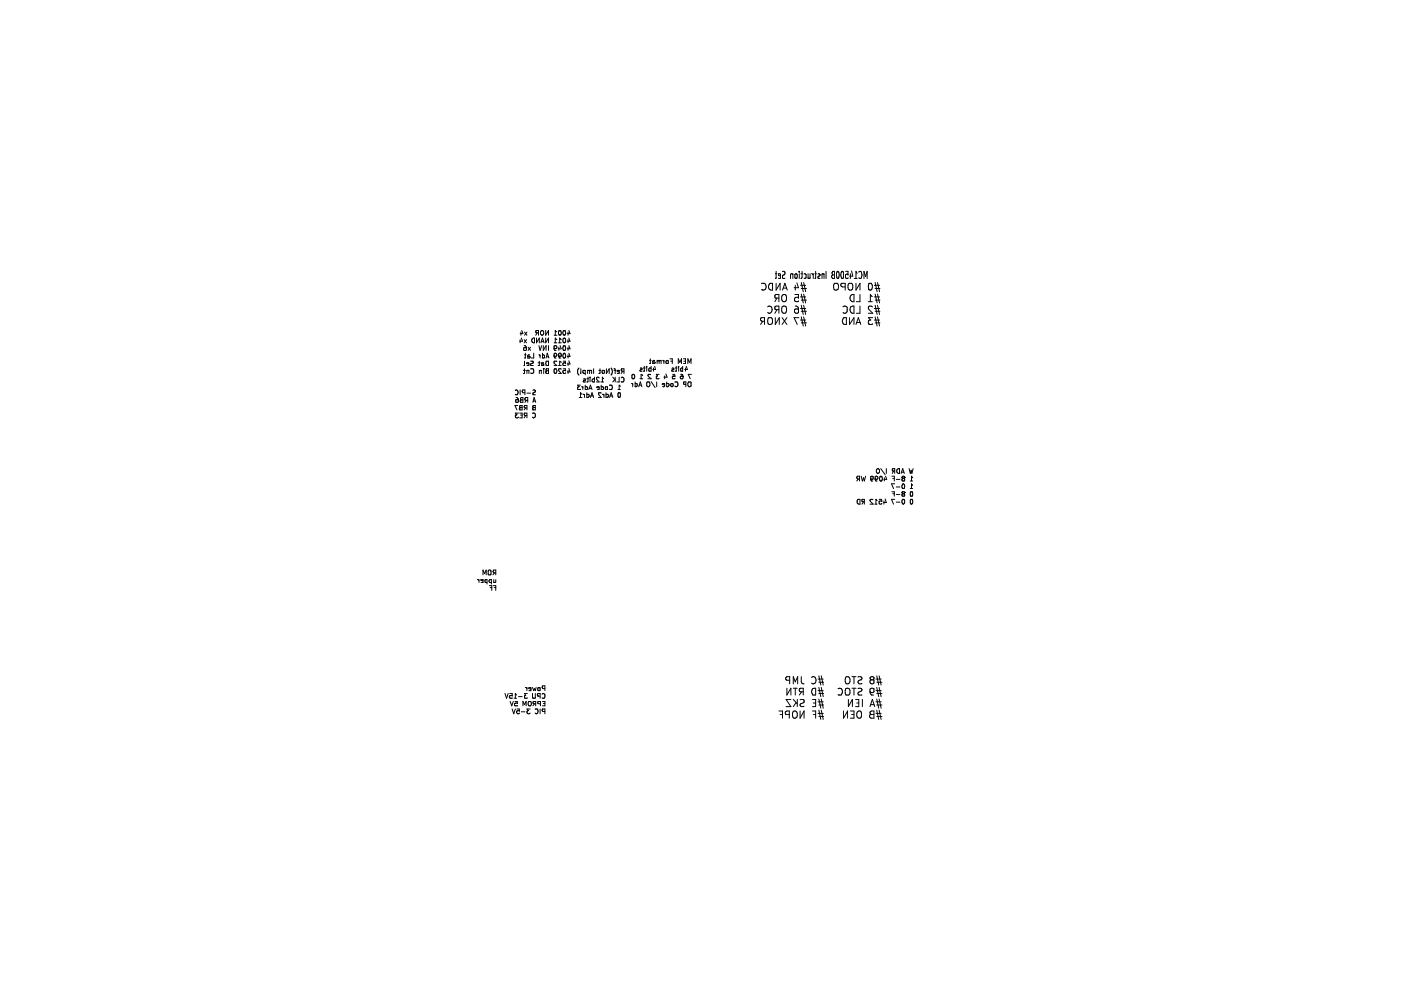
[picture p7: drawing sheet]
<svg xmlns="http://www.w3.org/2000/svg" width="297mm" height="210mm" viewBox="0 0 297 210" stroke-linecap="round" stroke-linejoin="round" font-family="sans-serif">
<g fill="none" stroke="#000" stroke-width=".21">
<path d="M164.4 58h.3M164.5 57.5v1.5l-.1 .1M165.5 58.5l-.4-.1v-.4l.4 .1v.9h-.4M165.9 57.6l.3-.1 .2 .2v.4l-.5 .4v.4l.2 .2 .3-.1M168.1 58.2l-.2-.2-.2 .1-.1 1M168.1 58v1.1M168.5 58.2l.4-.2 .1 .3-.1 .8-.4-.2zM169 60l.3 1h-.9M169.5 57.5v.2zM169.5 58v1.1M169.8 58h.3M169.9 59.9l.4 1.9"/>
<path d="M170.1 57.5v1.3l-.3 .3M170.4 59.9l.4 1.9M170.5 58.1l.2-.1 .2 .2v.7l-.2 .2-.2-.1M171.3 58v1.1M171.7 58v1l-.2 .1-.2-.2M172.1 58l.3 .3M172.4 58v1.1M172.8 58h.3M172.9 57.5v1.5l-.1 .1M173.4 58.1l.3-.1 .2 .3M173.9 58.3h.1M173.9 58.3l-.5 .3 .1 .5 .4-.1"/>
<path d="M174.7 58v1.1M174.7 58.2l-.2-.2-.2 .1v1M175.1 57.5v1.6M176.6 58.3l-.2-.5 .2-.3h.3v1.6h-.3a.45 .45 0 0 1-.1-.8h.4M177.4 57.7l.2-.2a1 1 0 0 1 0 1.6l-.3-.6zM178.5 57.5l.4 .3v.9l-.3 .4a1.08 1.08 0 0 1-.1-1.6zM179.3 57.5h.5v.8M179.8 58.2l-.3-.1-.2 .2v.6l.2 .2h.2l.1-.2M180.3 58v1.1M180.6 57.4l.2 1.1h-.7M181.1 59.1h.6M181.7 58l-.2-.5v1.6"/>
<path d="M182.1 57.7l.2-.2a.89 .89 0 0 1 0 1.6l-.2-.2M183.2 59.1v-1.6l.3 1.1 .4-1.1v1.6M185.5 59.9l.5 1.9M186.1 59.9l.4 1.9M110.3 72v.7M110.4 70.4v.7M110.5 71.7l.3 .6h-.6M110.6 70.1l.3 .6h-.6M111 78.5h.4M111.1 72l.5 .7M111.1 73.3l.4 .1 .1 .7-.1 .2-.5-.1 .1-.5h.4l.1 .2M111.2 76.6v.9h-.2"/>
<path d="M111.2 78.2v.9l-.2 .1M111.2 70.4l.5 .7M111.2 75.2h.3M111.4 74.9v1h-.2M111.6 72l-.5 .7M111.7 70.4l-.5 .7M112 73.6l.5 .7M112.1 78.6l-.4-.1v.7M112.1 77.2l-.5-.1 .1-.2 .4 .1v.4l-.4 .1M112.1 78.5v.7M112.3 75.3l-.2-.1-.2 .2v.5h.4v-.3l-.4-.1M112.5 76.6h.5a.36 .36 0 0 1-.1 .4 .36 .36 0 0 1-.3 .1v.4h.5"/>
<path d="M112.5 73.6l-.5 .7M112.6 78.3l.4-.1 .2 .2v.6l-.2 .1-.3 .1-.1-.2M112.8 71.8l.5-.1v1a.55 .55 0 0 1-.5-.3 .55 .55 0 0 1 0-.6zM113.2 74.9v1h-.6M113.7 70.1h.1M113.7 71.7v1l.6-1v1M113.9 70.6l-.3 .5M114.1 76.9h.4M114.2 70.6h-.5l-.1-.4 .1-.1h.5v1M114.3 73.3l.2 1 .4-1M114.3 75.2l.2 .3M114.3 79.2l.1-.7h.4v.7"/>
<path d="M114.3 76.6v.9h-.2M114.5 75.2v.7M114.7 72.7l.3-1 .4 1M114.8 72.4h.5M114.9 70.1h.1a.6 .6 0 0 1 0 1h-.1a.6 .6 0 0 1 0-1zM115 74.9v1h.4v-.5l-.1-.2-.3 .1M115.2 78.2l.1 .1zM115.2 73.3v1l.6-1v1M115.3 78.2h.1M115.3 76.9h-.4v.6h.4v-.3l-.4-.1M115.3 78.5v.7M115.7 70.1v1l.6-1v1"/>
<path d="M115.7 71.7v1l.6-1v1M115.8 78.7h.1M115.8 75.9l.2-1 .4 1M115.9 76.6h.4v.9l-.5-.1-.1-.4zM115.9 75.6h.4M116 78.6l-.2 .1M116.3 78.6h-.4l-.1-.3 .5-.1v1h-.4l-.2-.2 .1-.3M116.3 73.3v1M117.5 73.9a.35 .35 0 0 0 .5 0 .35 .35 0 0 0 0-.5 .35 .35 0 0 0-.5 0v.6l.1 .3h.3M117.5 71.1h.6M117.5 72.7h.6M117.5 75.5l.3 .1 .3-.2v-.3l-.3-.2-.3 .2v.5l.1 .3h.3"/>
<path d="M117.6 78.2a.54 .54 0 0 1 .5 .4 .54 .54 0 0 1-.3 .6l-.3-.2zM118.1 76.7h-.6v.3l.6 .5h-.6M118.1 70.3l-.4-.2v1M118.1 72l-.4-.3v1M118.4 75.4l.2 .2 .4-.2-.2-.5-.3 .1-.1 .5 .2 .4h.3M118.4 72.7h.6M118.4 77.5h.6M118.5 75.5h.1M118.5 70.1h.2a.55 .55 0 0 1 .3 .5 .55 .55 0 0 1-.3 .5l-.3-.4zM118.5 73.6v.7M118.7 73.3l.3 .7h-.7M118.9 75.5h.1"/>
<path d="M119 78.3l-.5-.1-.1 .2 .6 .8h-.6M119 72l-.3-.3v1M119 76.8l-.3-.2v.9M119.4 77h.1M119.4 78.6h.1M119.4 76.6h.4l.1 .4h-.5M119.4 78.6v.5l.4 .1 .1-.2M119.4 77v.5l.5-.1M119.4 78.2h.4l.1 .4h-.5M119.4 70.1h.2a.55 .55 0 0 1 .3 .5 .55 .55 0 0 1-.3 .5l-.3-.4zM119.4 73.4l.2-.1a.53 .53 0 0 1 .3 .5 .53 .53 0 0 1-.4 .5l-.2-.3zM119.4 71.8l.2-.1a.55 .55 0 0 1 .3 .5 .55 .55 0 0 1-.3 .5l-.3-.4z"/>
<path d="M119.6 74.9a.53 .53 0 0 1 .3 .5 .53 .53 0 0 1-.4 .5l-.2-.6zM120.4 70.4v.7M120.4 72v.7M120.4 73.6v.7M120.4 75.2v.7M120.4 76.9v.6M120.4 78.5v.7M120.6 70.1l.3 .6h-.6M120.6 71.7l.3 .6h-.6M120.6 73.3l.3 .7h-.6M120.6 74.9l.3 .7h-.6M120.6 76.5l.3 .7h-.6"/>
<path d="M120.6 78.1l.3 .8h-.6M122.7 78l-.2 .4v.7l.2 .4M123.1 78.2v1M124.1 79.1h-.4v-.6h.4v1M124.7 80v.9l-.3 .1M125 78.6l-.4-.1v.7M125.1 80v.1zM125.4 78.6l-.4-.1v.7M125.4 78.5v.7M125.9 78.2v1M126 80v1h-.3l-.2-.4 .3-.3 .2 .1M127 78.5h.4"/>
<path d="M127.2 78.2v.9l-.2 .1M127.7 78.5l.4 .1v.4l-.1 .2-.4-.2zM128.6 78.2v1l.6-1v1M129.6 78a1.26 1.26 0 0 1 0 1.5M129.9 80l.5 .6M130.2 78.2l.2 .1v.9M130.2 78.5h.3M130.4 80v1M131.3 80v1h-.5M131.3 78.9l-.4-.2v-.2h.4v.6h-.4M131.8 78.6h.1M132 78.7l-.3 .5"/>
<path d="M132.3 78.7h-.4l-.2-.2 .1-.3h.5v1M134.1 79.4a.52 .52 0 0 1 .5 .3 .52 .52 0 0 1-.2 .6h-.3l-.1-.2zM135.8 78.1h.3v.3h-.3l-.1 .2 .4 .1M136.3 79.6l-.4-.2v.9M136.4 78h.4M136.6 77.7v1h-.2M137.1 77.7v.2zM137.1 78v.7M137.7 76.4h.3M137.9 76.1v1h-.2M138 79.5l-.5-.1-.1 .2 .6 .7h-.6M138 77.7v1h-.4v-.6h.4"/>
<path d="M138.6 78v.7M138.8 76.5l-.2-.1-.2 .2v.5h.4l.1-.3-.5-.1M138.8 77.7l.2 .7h-.6M139.7 76.6l-.1-.2-.3 .1v.6M139.7 79.4h-.6l.3 .3-.3 .1v.4h.6M140.2 76.5h-.5v.6M140.2 76.4v.7M140.5 76.4l.3 .1M140.8 76.4v.7M140.9 79.7v.6M141.2 79.3l.2 .7h-.6M141.3 76.5h.1"/>
<path d="M141.3 76.5h.4l-.1 .6h-.3zM142 76.1h.5v1M142.2 76.6h.3M142.5 78.1l.2-.1 .2 .2-.4 .2v.3h.4M142.6 79.8h.1M142.6 79.4h.4l.1 .4-.4-.1-.2 .2 .1 .4 .5-.1M143.1 78h.5M143.4 77.7v1h-.3M143.8 77.1v-1l.3 .7 .4-.7v1M143.9 77.7v.2zM143.9 78v.7M144.3 79.8h.1"/>
<path d="M144.3 79.4h.4v.1v.8h-.4v-.5M144.3 79.8l.4-.1 .1 .2M144.7 79.8h.1M144.7 77.7v1h-.3l-.1-.5 .2-.2 .2 .1M144.9 76.1h.4v1h-.4M145 76.6h.3M145.3 78v.7M145.5 77.7l.3 .7h-.6M145.8 77.1v-1l.4 .7 .3-.7v1M146.6 79.4h-.7l.4 .9M161.5 61.4h.1M161.5 60.2l.6-.1a.74 .74 0 0 1 .3 .9 .74 .74 0 0 1-.9 .4"/>
<path d="M161.8 68.1l-.6 .7M162.1 68.1h-.6l-.3-.2 .1-.5h.8v1.4M162.8 65.1l.1-.1a.73 .73 0 0 1 .8 .4 .73 .73 0 0 1-.3 .9l-.4 .1-.2-.1M162.9 67.4h.6a1.18 1.18 0 0 1 .2 1.2l-.3 .2-.5-.2-.1-.7zM163.1 60.2l.2-.1h.5v1.4h-.4a.81 .81 0 0 1-.3-1.3zM164.4 67.4v1.4l.8-1.4v1.4M164.5 60.1v1.4l.9-1.4v1.4M164.7 63.2l-.4 .8M164.7 65.7l-.4 .7M165.1 63.2h-.7l-.1-.6 .2-.2h.6v1.6M165.1 65.7l-.8-.1v-.5l.2-.2h.6v1.5M165.8 65.1l.6-.2 .3 .2 .1 .3-.2 .9-.5 .1a1.09 1.09 0 0 1-.3-1.3z"/>
<path d="M165.8 67.4l1 1.4M165.9 61.5l.5-1.4 .5 1.4M166.1 61.1h.7M166.1 62.4l.5 .1 .2 .4-.2 1-.5 .1a.97 .97 0 0 1 0-1.6zM166.8 67.4l-1 1.4M168.5 62.4h.8v.8M168.6 60.5v1M168.6 64.9l.4 .1 .3 .2v1.1l-.3 .1-.4-.1-.2-.2 .1-.5h.8M169.3 63.1a.6 .6 0 0 0-.9 .2v.4a.6 .6 0 0 0 .9 .2v-.1M169.4 67.4h-1l.6 1.4M169.7 60.5h1.1M169.7 62.9h1.1"/>
<path d="M169.7 65.4h1.1M169.7 67.9h1.1M169.9 61.2h1.1M169.9 63.6h1.1M169.9 62.4l.4 1.8M169.9 66h1.1M169.9 64.7l.4 2M169.9 68.5h1.1M169.9 67.2l.4 1.9M170.4 62.4l.4 1.8M170.4 64.7l.4 2M170.4 67.2l.4 1.9"/>
<path d="M176.9 60.1h.6a.9 .9 0 0 1-.2 1.4l-.5-.2-.1-.8zM178.8 65.1l.2-.2 .5 .2v1.1a.45 .45 0 0 1-.7 .1M178.9 67.4h.6v1.4a.81 .81 0 0 1-.9-.5 .81 .81 0 0 1 .3-.9zM179.2 60.8l-.8-.1-.1-.2 .1-.3 .8-.1v1.4M179.9 60.2l.1-.1h.6a.96 .96 0 0 1-.1 1.4 .57 .57 0 0 1-.7-.5zM180.1 67.4v1.4l1-1.4v1.4M180.3 62.8l.4-.4h.4v1.6a.77 .77 0 0 1-.8-.4 .77 .77 0 0 1 0-.8zM180.4 65.1l.7-.2v1.5a.83 .83 0 0 1-.8-.4 .83 .83 0 0 1 .1-.9zM181.5 60.1v1.4l.8-1.4v1.4M181.5 68.8l.5-1.4 .5 1.4M181.7 68.4h.7M182.3 62.4v1.6h-.7"/>
<path d="M182.3 64.9v1.5h-.7M184.1 64h.9M184.2 68.7h.1M184.2 68.7h.8M184.3 60.1h.4a.99 .99 0 0 1-.1 1.4l-.4-.1-.1-.8zM185 65.1l-.6-.2-.3 .4 .9 1.1h-.9M185 62.9l-.5-.5v1.6M185 67.4h-.9l.5 .5h-.4v.8M185.4 60.5h1.1M185.4 62.9h1.1M185.4 65.4h1.1M185.4 67.9h1.1"/>
<path d="M185.5 61.2h1.1M185.5 63.6h1.1M185.5 66h1.1M185.5 68.5h1.1M185.5 62.4l.5 1.8M185.5 64.7l.5 2M185.5 67.2l.5 1.9M186.1 62.4l.4 1.8M186.1 64.7l.4 2M186.1 67.2l.4 1.9M109.3 82.8h.1M109.3 82.8a.52 .52 0 0 1 .6 .3 .52 .52 0 0 1-.2 .6l-.4-.1"/>
<path d="M109.3 88h.1M109.4 84.3a.59 .59 0 0 1 .5 .4 .59 .59 0 0 1-.1 .6l-.5-.1v-.4l.4-.1 .2 .2M109.8 86h-.6l.4 .9M109.9 87.6h-.6l.3 .3-.3 .2v.4l.5 .1 .1-.2M110.2 86.5h.1M110.2 87.6h.5v1h-.5M110.3 82.7v1M110.4 84.9h.1M110.4 86.4l-.2 .1M110.4 88h.3M110.5 84.8l-.1 .1M110.7 86.4h-.4l-.1-.3 .5-.1v.9h-.5v-.4"/>
<path d="M110.8 82.8h.1M110.8 82.8v.4l.5 .1M110.8 82.8l.5-.1v1M110.9 84.8l-.5-.1 .1-.4h.4v1h-.5v-.4M111.2 86.4h.1M111.2 88h.1M111.5 86.5l-.4 .4M111.5 88.1l-.4 .5M111.6 84.9l-.3 .4M111.7 83.4h.8M111.7 86.5h-.4l-.2-.2 .1-.3h.5v.9M111.7 88.1h-.4l-.2-.2 .1-.3h.5v1"/>
<path d="M111.9 84.9l-.6-.1v-.3l.2-.2h.4v1M112.9 87.7l.4-.1 .2 .2v.5l-.3 .3-.3-.2M113 86.5h.1M113 82.8h.5v.3l-.5 .3 .1 .3h.4M113 85.3l.2-1 .4 1M113.1 85h.4M113.2 86.4l-.2 .1M113.5 86.4h-.4l-.1-.3 .5-.1v.9h-.5v-.4M122.8 84.3h.6M123.1 81.7h-.6l.3 .3-.3 .1v.4h.6M123.3 82l.3 .1M123.4 83.5l-.3-.2v1"/>
<path d="M123.6 82v.6M123.7 83.6l.2 .1M123.7 80.4l.3-.1 .2 .3h-.4l-.1 .3 .5 .1M123.9 83.6v.7M124.1 81.7v.9h.3l.2-.4-.2-.2h-.3M124.4 80.3h.4M124.4 83.6h.4l.1 .2v.2l-.2 .3-.3-.1M124.4 83.3v1M124.8 82.6l.4-.9 .3 .9M124.9 82.3h.5M125.1 80.3v.7M125.2 84.3l.3-1 .4 1"/>
<path d="M125.3 83.9h.5M127 80.1l-.4-.1-.2 .2 .6 .8h-.6M127 82.3l-.5-.1 .1-.2 .4 .1v.4l-.4 .1M127.4 81h.6M127.5 81.7v.9h.3l.2-.4-.2-.2h-.3M127.5 83.4l-.5-.1-.1 .1 .6 .9h-.6M127.7 83.6h.3l.1 .2M128 80.3l-.3-.3v1M128.1 83.6v.7M128.4 82l.4 .1-.1 .5h-.3zM128.5 83.6h.4l.1 .2-.2 .5-.3-.1M128.5 83.3v1"/>
<path d="M129.2 81.7h.5l.1 .4-.1 .5-.5-.1M129.2 84.3l.4-1 .3 1M129.3 83.9h.5M130.3 80.5l-.4 .5M131 82.6h.5M131.1 83.3h.3l.1 .1v.6l-.2 .3-.3-.3zM131.5 81.9l-.2-.2v.9M131.7 80.1l.3-.1 .3 .2-.1 .7h-.5M133.9 81.3l.3 .2M134.2 81.3v.7M134.7 81.3l.4 .1v.4l-.2 .2-.2-.1M134.7 81v1"/>
<path d="M135.4 82l.4-1 .3 1M135.5 81.7h.4M135.7 80.3h.6M137.1 81.1h.6a.67 .67 0 0 1-.2 .9l-.4-.2zM138 80.9l.9 1.3M139.2 81v1M140.9 81.7l-.5-.2 .1-.2 .4 .1v.4l-.1 .2-.3-.1M141.4 81.3h.3l.2 .2v.2l-.3 .3-.2-.1M141.4 81v1M142.3 81.3l.4 .1v.4l-.2 .2-.3-.3zM143.1 81.1l.5-.1 .1 .2v.5l-.3 .3-.3-.2M145.4 81.5l-.5-.1 .1-.4h.4v1"/>
<path d="M145.9 81.1h.6v.7l-.4 .2a.67 .67 0 0 1-.2-.9zM186.1 99.4h.1a.6 .6 0 0 1 0 1h-.1a.6 .6 0 0 1 0-1zM186.7 99.4l1 1.2M187.9 99.4v1M189.4 99.9l-.2 .5M189.7 99.9h-.4l-.1-.5h.5v1M190.2 99.5l.5-.1v1a.55 .55 0 0 1-.5-.3 .55 .55 0 0 1 0-.6zM192.7 99.4l.3 1 .2-.7 .1 .7 .3-1M181.7 101h.1M181.7 101v.3l.1 .3h.4M181.7 101h.5v1M181.8 106l.5-.1v1l-.6-.3z"/>
<path d="M182 101.6l-.3 .4M182.6 101l.2 1 .3-.7 .2 .7 .2-1M183.1 106.4l-.3 .5M183.3 106.4l-.5-.1v-.4h.5v1M184.6 101.6h.5v-.6h-.5v.7l.2 .3h.2M185 106l-.4-.1-.2 .2 .7 .8h-.7M185.5 106.9h.5M185.5 101.6a.35 .35 0 0 0 .5 0 .35 .35 0 0 0 0-.5 .35 .35 0 0 0-.5-.1v.7l.2 .3h.3M186 106.1l-.3-.2v1M186.4 105.9h.5l.1 .4h-.6v.4l.2 .2 .4-.2M186.6 101h.1a.53 .53 0 0 1 .4 .5 .53 .53 0 0 1-.5 .5l-.1-.4zM187.4 106.2v.7"/>
<path d="M187.5 101.3v.7M187.7 105.8l.2 .8h-.6M187.7 101l.3 .6h-.6M189.1 101h.5v1M189.1 104.3h.5v.9M189.3 101.5h.3M189.3 104.7h.3M189.7 102.6h-.7l.4 1M189.7 105.9h-.7l.4 1M190 101.6h.8M190 103.3h.8M190 104.9h.8"/>
<path d="M190 106.5h.8M191.1 100.4l.3-1 .3 1M191.1 100.1h.5M191.2 101.2h.1M191.2 104.4h.1M191.2 101.2l.1 .2h.4l.1-.2M191.2 104.4l.1-.1h.4l.1 .1M191.2 104.4l.1 .2M191.3 101h.1M191.3 104.6h.1M191.3 104.7h.4v.5h-.4zM191.3 102.7l.2-.1a.53 .53 0 0 1 .3 .5 .53 .53 0 0 1-.4 .5l-.2-.3z"/>
<path d="M191.3 106l.1-.1a.52 .52 0 0 1 .4 .4 .52 .52 0 0 1-.3 .6l-.3-.4zM191.3 101h.4M191.3 101l-.1 .2M191.3 104.6l.2 .1M191.5 101.4l-.3 .2 .1 .4h.4l.1-.4-.2-.2M191.7 101h.1M191.7 104.6h.1M191.7 101l.1 .2M191.7 104.6l-.1 .1M191.8 101.2h.1M191.8 104.4h.1M191.8 104.4l-.1 .2"/>
<path d="M193 102h.5M193 103.6h.5M193.1 104.3h.3l.1 .1-.1 .8h-.3l-.1-.2zM193.1 105.9h.3l.1 .1v.6l-.2 .3-.3-.3zM193.5 101.3l-.2-.3v1M193.5 102.9l-.2-.3v1M101.2 122.9l.4 .2M101.6 122.9v.6M102.4 121.9v-1l.3 .7 .4-.7v1M102.4 123.1h-.4v-.2h.4v.6h-.4M103.3 123.5l-.5-.1 .1-.5h.4v.9M103.5 121l.2-.1 .4 .1-.1 .9-.5-.1z"/>
<path d="M103.8 124.2h.5v1M103.9 124.6h.4M104.2 123.5h-.4l-.1-.2 .1-.4h.4v.9M104.6 121.4h.1M104.6 121.4v-.5h.5v1M104.6 124.2h.5v1M104.6 121.4l.5 .1M104.7 122.9v.6l.4-.1v-.5M104.8 124.6h.3M104.9 121.5l-.4 .4M107.1 147l.3 1 .3-1M108.1 147h.5v.5"/>
<path d="M108.2 148.7l.3 .9 .3-.9M108.6 147.5h.1M108.6 147.5l-.4-.1-.2 .2 .2 .4h.4M108.6 150.3l.3 1 .4-1M109 148h.5M109.2 149.1h.1M109.2 149.1h.5M109.2 149.1v.5h.5M109.2 148.7h.5v.4M109.5 147.4l-.2-.4v1M109.6 150.3h.5v.4M109.7 149.1h.1"/>
<path d="M109.9 147.7h.8M110.1 150.7h.1M110.1 150.7h-.3l-.3 .1v.3l.3 .2 .3-.1M110.5 150.9h.8M110.9 149.6v-.9l.3 .7 .3-.7v.9M111.4 145.8h.2M111.6 145.8h.1M111.6 145.8l.1 .2M111.7 145.8v.6M111.8 150.7h.1M111.8 147h-.6l.3 .4-.3 .1v.5h.6M111.8 150.7v.6h.4l.2-.1"/>
<path d="M112.1 148.8h.5v.5l-.1 .3h-.4zM112.4 150.3h-.7l.4 .4h-.3M112.6 146.1l-.5-.1 .1-.2h.4v.6h-.5M112.9 147l.1 1h.5v-1M112.9 145.8l.3 .6 .1-.4 .2 .4 .2-.6M113.3 149.2l-.3 .4M113.5 150.4l.4-.1a.52 .52 0 0 1 .2 .7 .52 .52 0 0 1-.6 .3v-.1M113.6 149.2l-.5-.1-.1-.2 .2-.2h.4v.9M114 147.5h.1M114 147.5v-.4l.5-.1v1M114 147.5l.5 .1M114.1 145.8h.1"/>
<path d="M114.1 149.1h.1M114.1 145.8h.4l-.1 .6h-.3zM114.1 149.1v-.4h.5v.9M114.1 149.1l.5 .1M114.5 150.3v1M114.9 147.2l.3-.2 .3 .3-.1 .7h-.5M115 145.5h.1M115 150.7h.1M115 145.5l-.1 .3 .2 .2h.4M115 145.5l.5-.1v1M115 148.7h.5v.9h-.5M115.2 149.1h.3"/>
<path d="M115.5 150.8h-.4l-.2-.1 .1-.4h.5v1M165.1 150.7h.8v1.6M165.4 151.5h.5M166.8 145.9v1.5l.9-1.5v1.5M167.3 151.5h-.6l-.2-.5 .3-.3h.5v1.6M167.4 144.2l-.7-.1-.1-.4 .2-.2h.6v1.5M167.7 148.3h-1l1 1.5h-1M168.2 150.8a.54 .54 0 0 1 .8 .5v.5a.51 .51 0 0 1-.5 .5 .51 .51 0 0 1-.5-.5zM168.2 145.9h.8M168.2 145v-1.5l.4 1.1 .5-1.1v1.5M168.2 148.3l.8 .9M168.6 145.9v1.5"/>
<path d="M168.8 149l-.6 .8M169 148.3v1.5M169.5 146h.1M169.5 146v.6l.8 .1M169.5 146l.8-.1v1.5M169.6 148.4a.64 .64 0 0 1 .9 .1v.4l-.8 .3-.1 .4a.6 .6 0 0 0 .9 .1M169.6 150.7v1.6l.9-1.6v1.6M169.9 143.5v1.1l.2 .3 .4 .1M170 146.7l-.5 .7M172.1 143.6h.1a.5 .5 0 0 1 .7 .2 .67 .67 0 0 1 0 .9 .67 .67 0 0 1-.8 .1M172.3 146.1l.6-.2v1.5h-.6a1.05 1.05 0 0 1 0-1.3zM172.3 148.3h.6v1.5h-.6"/>
<path d="M172.3 150.7h.6v1.6M172.4 149.1h.5M172.4 151.5h.5M173.4 144h1.1M173.4 146.4h1.1M173.4 148.8h1.1M173.4 151.3h1.1M173.6 144.7h1M173.6 147h1M173.6 149.5h1M173.6 151.9h1M173.6 143.3l.4 1.9"/>
<path d="M173.6 145.8l.4 1.9M173.6 148.2l.4 2M173.6 150.6l.4 1.9M174.1 143.3l.4 1.9M174.1 145.8l.4 1.9M174.1 148.2l.4 2M174.1 150.6l.4 1.9M177.7 146a.67 .67 0 0 1 .8 .2 .67 .67 0 0 1 0 .8l-.1 .4-.7-.1M178.9 150.7v1.6l.8-1.6v1.6M179.3 146.1l.5-.2a.88 .88 0 0 1 .2 1.5h-.6l-.2-.5zM179.4 143.6a.54 .54 0 0 1 .8 .4v.5a.51 .51 0 0 1-.5 .5 .51 .51 0 0 1-.5-.5zM179.9 148.3v1.5l.8-1.5v1.5"/>
<path d="M180.3 150.7h.8v1.6h-.8M180.6 151.5h.5M180.6 143.5h.9M180.6 145.9h.9M181.1 143.5v1.5M181.1 145.9v1.5M181.4 148.3h.7v1.5h-.7M181.7 149.1h.4M181.7 151a.49 .49 0 0 1 .6-.3 .49 .49 0 0 1 .4 .6l-.2 .9a.54 .54 0 0 1-.8-.4zM181.9 143.6l.6-.1 .3 .2-.2 .4-.4 .1-.3 .4 .3 .4 .6-.1M181.9 146h.8l.1 .3-.6 .4-.3 .4 .2 .3h.7M182.8 148.3v1.5"/>
<path d="M184.4 146.5l.4 .4 .5-.2v-.7h-.8a1.17 1.17 0 0 0 .3 1.4h.4M184.4 149.8l.6-1.5 .5 1.5M184.5 144.2l.7-.1 .1 .7a.48 .48 0 0 1-.7 .1 .48 .48 0 0 1-.1-.7zM184.6 149.4h.7M184.8 144.1l-.4-.4a.52 .52 0 0 1 .9-.1v.4l-.3 .1M184.8 151.5l-.3-.2-.1-.3 .4-.3h.5v1.6h-.6l-.3-.4v-.3l.9-.1M185.7 144h1.1M185.7 146.4h1.1M185.7 148.8h1.1M185.7 151.3h1.1M185.9 144.7h1.1M185.9 143.3l.4 1.9"/>
<path d="M185.9 147h1.1M185.9 145.8l.4 1.9M185.9 149.5h1.1M185.9 148.2l.4 2M185.9 151.9h1.1M185.9 150.6l.4 1.9M186.4 143.3l.4 1.9M186.4 145.8l.4 1.9M186.4 148.2l.4 2M186.4 150.6l.4 1.9"/>
</g>
</svg>
